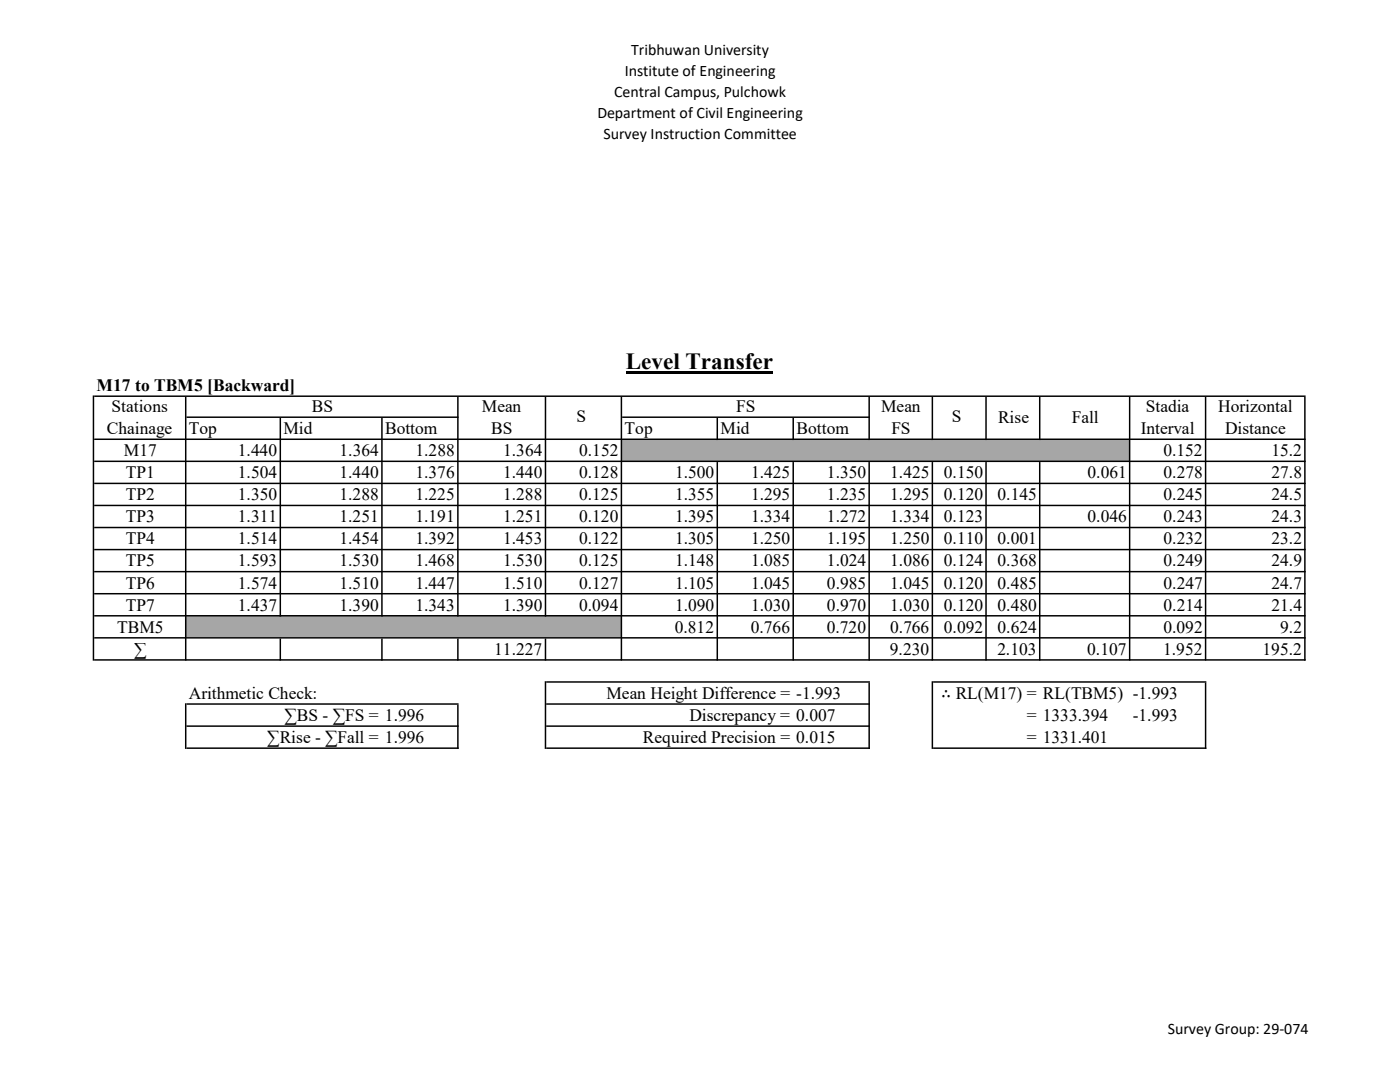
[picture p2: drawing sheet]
<svg xmlns="http://www.w3.org/2000/svg" width="279mm" height="216mm" viewBox="0 0 279 216" stroke-linecap="round" stroke-linejoin="round" font-family="sans-serif">
<defs><g id="words">
<text font-size="4.6" x="124.9" y="73.5">Level Transfer</text>
<g font-size="3.5">
<text x="19.3" y="78">M17 to TBM5 [Backward]</text>
<text x="22.3" y="82.3">Stations</text>
<text x="62.2" y="82.2">BS</text>
<text x="96.2" y="82.3">Mean</text>
<text x="146.9" y="82.2">FS</text>
<text x="175.9" y="82.3">Mean</text>
<text x="228.7" y="82.3">Stadia</text>
<text x="243.1" y="82.3">Horizontal</text>
<text x="21.3" y="86.6">Chainage</text>
<text x="37.7" y="86.6">Top</text>
<text x="56.6" y="86.6">Mid</text>
<text x="76.9" y="86.6">Bottom</text>
<text x="98" y="86.6">BS</text>
<text x="115" y="84.2">S</text>
<text x="124.7" y="86.6">Top</text>
<text x="143.8" y="86.6">Mid</text>
<text x="159" y="86.6">Bottom</text>
<text x="177.9" y="86.6">FS</text>
<text x="190" y="84.2">S</text>
<text x="199.2" y="84.4">Rise</text>
<text x="213.9" y="84.4">Fall</text>
<text x="227.7" y="86.6">Interval</text>
<text x="244.5" y="86.6">Distance</text>
<text x="24.7" y="91">M17</text>
<text x="25.1" y="95.4">TP1</text>
<text x="47.5" y="95.4">1.504</text>
<text x="47.5" y="91">1.440</text>
<text x="67.7" y="91">1.364</text>
<text x="67.8" y="95.4">1.440</text>
<text x="82.9" y="95.4">1.376</text>
<text x="82.9" y="91">1.288</text>
<text x="100.4" y="95.4">1.440</text>
<text x="100.4" y="91">1.364</text>
<text x="115.6" y="91">0.152</text>
<text x="115.6" y="95.4">0.128</text>
<text x="134.7" y="95.4">1.500</text>
<text x="149.9" y="95.4">1.425</text>
<text x="165" y="95.4">1.350</text>
<text x="177.7" y="95.4">1.425</text>
<text x="188.4" y="95.4">0.150</text>
<text x="217" y="95.4">0.061</text>
<text x="232.2" y="91">0.152</text>
<text x="232.2" y="95.4">0.278</text>
<text x="253.7" y="91">15.2</text>
<text x="253.8" y="95.4">27.8</text>
<text x="25.1" y="99.8">TP2</text>
<text x="47.5" y="99.8">1.350</text>
<text x="67.8" y="99.8">1.288</text>
<text x="82.9" y="99.8">1.225</text>
<text x="100.4" y="99.8">1.288</text>
<text x="115.6" y="99.8">0.125</text>
<text x="134.7" y="99.8">1.355</text>
<text x="149.9" y="99.8">1.295</text>
<text x="165" y="99.8">1.235</text>
<text x="177.7" y="99.8">1.295</text>
<text x="188.4" y="99.8">0.120</text>
<text x="199.1" y="99.8">0.145</text>
<text x="232.2" y="99.8">0.245</text>
<text x="253.8" y="99.8">24.5</text>
<text x="25.1" y="104.2">TP3</text>
<text x="47.5" y="104.2">1.311</text>
<text x="67.8" y="104.2">1.251</text>
<text x="82.9" y="104.2">1.191</text>
<text x="100.4" y="104.2">1.251</text>
<text x="115.6" y="104.2">0.120</text>
<text x="134.7" y="104.2">1.395</text>
<text x="149.9" y="104.2">1.334</text>
<text x="165" y="104.2">1.272</text>
<text x="177.7" y="104.2">1.334</text>
<text x="188.4" y="104.2">0.123</text>
<text x="217" y="104.2">0.046</text>
<text x="232.2" y="104.2">0.243</text>
<text x="253.8" y="104.2">24.3</text>
<text x="25.1" y="108.6">TP4</text>
<text x="25.1" y="113">TP5</text>
<text x="47.5" y="108.6">1.514</text>
<text x="47.5" y="113">1.593</text>
<text x="67.8" y="108.6">1.454</text>
<text x="67.8" y="113">1.530</text>
<text x="82.9" y="108.6">1.392</text>
<text x="82.9" y="113">1.468</text>
<text x="100.4" y="108.6">1.453</text>
<text x="100.4" y="113">1.530</text>
<text x="115.6" y="108.6">0.122</text>
<text x="115.6" y="113">0.125</text>
<text x="134.7" y="108.6">1.305</text>
<text x="134.7" y="113">1.148</text>
<text x="149.9" y="108.6">1.250</text>
<text x="149.9" y="113">1.085</text>
<text x="165" y="108.6">1.195</text>
<text x="165" y="113">1.024</text>
<text x="177.7" y="108.6">1.250</text>
<text x="177.7" y="113">1.086</text>
<text x="188.4" y="108.6">0.110</text>
<text x="188.4" y="113">0.124</text>
<text x="199.1" y="108.6">0.001</text>
<text x="199.1" y="113">0.368</text>
<text x="232.2" y="108.6">0.232</text>
<text x="232.2" y="113">0.249</text>
<text x="253.8" y="108.6">23.2</text>
<text x="253.8" y="113">24.9</text>
<text x="25.1" y="117.4">TP6</text>
<text x="47.5" y="117.4">1.574</text>
<text x="67.8" y="117.4">1.510</text>
<text x="82.9" y="117.4">1.447</text>
<text x="100.4" y="117.4">1.510</text>
<text x="115.6" y="117.4">0.127</text>
<text x="134.7" y="117.4">1.105</text>
<text x="149.9" y="117.4">1.045</text>
<text x="165" y="117.4">0.985</text>
<text x="177.7" y="117.4">1.045</text>
<text x="188.4" y="117.4">0.120</text>
<text x="199.1" y="117.4">0.485</text>
<text x="232.2" y="117.4">0.247</text>
<text x="253.8" y="117.4">24.7</text>
<text x="25.1" y="121.8">TP7</text>
<text x="47.5" y="121.8">1.437</text>
<text x="67.8" y="121.8">1.390</text>
<text x="82.9" y="121.8">1.343</text>
<text x="100.4" y="121.8">1.390</text>
<text x="115.6" y="121.8">0.094</text>
<text x="134.7" y="121.8">1.090</text>
<text x="149.9" y="121.8">1.030</text>
<text x="165" y="121.8">0.970</text>
<text x="177.7" y="121.8">1.030</text>
<text x="188.4" y="121.8">0.120</text>
<text x="199.1" y="121.8">0.480</text>
<text x="232.2" y="121.8">0.214</text>
<text x="253.8" y="121.8">21.4</text>
<text x="23.4" y="126.2">TBM5</text>
<text x="26.8" y="130.7">∑</text>
<text x="98.6" y="130.6">11.227</text>
<text x="134.7" y="126.2">0.812</text>
<text x="149.8" y="126.2">0.766</text>
<text x="165" y="126.2">0.720</text>
<text x="177.6" y="130.6">9.230</text>
<text x="177.6" y="126.2">0.766</text>
<text x="188.4" y="126.2">0.092</text>
<text x="199" y="130.6">2.103</text>
<text x="199.1" y="126.2">0.624</text>
<text x="217" y="130.6">0.107</text>
<text x="232.2" y="130.6">1.952</text>
<text x="232.2" y="126.2">0.092</text>
<text x="252" y="130.6">195.2</text>
<text x="255.5" y="126.2">9.2</text>
<text x="37.7" y="139.4">Arithmetic Check:</text>
<text x="56.8" y="143.8">∑BS - ∑FS = 1.996</text>
<text x="121" y="139.4">Mean Height Difference = -1.993</text>
<text x="137.6" y="143.8">Discrepancy = 0.007</text>
<text x="187.8" y="139.4">∴ RL(M17) = RL(TBM5) -1.993</text>
<text x="204.9" y="143.8">= 1333.394</text>
<text x="226.1" y="143.8">-1.993</text>
<text x="53.3" y="148.3">∑Rise - ∑Fall = 1.996</text>
<text x="128.3" y="148.3">Required Precision = 0.015</text>
<text x="204.9" y="148.3">= 1331.401</text>
</g>
<g font-size="3.2">
<text x="125.9" y="11">Tribhuwan University</text>
<text x="124.7" y="15.2">Institute of Engineering</text>
<text x="119.2" y="23.6">Department of Civil Engineering</text>
<text x="122.6" y="19.4">Central Campus, Pulchowk</text>
<text x="120.4" y="27.8">Survey Instruction Committee</text>
<text x="233" y="206.4">Survey Group: 29-074</text>
</g>
</g></defs>
<path d="M124.9 74.3h29.3" fill="none" stroke="#000" stroke-width=".42"/>
<path d="M124 87.6h101.5v4.5h-101.5zM37 122.9h87v4.4h-87z" fill-rule="evenodd" fill="#a6a6a6"/>
<g fill="#000">
<path d="M18.8 78.9h241.8v.3h-241.8zM124.2 83.1h49.4v.3h-49.4zM18.8 87.5h241.8v.3h-241.8zM18.8 91.9h241.8v.3h-241.8zM18.8 96.3h241.8v.3h-241.8zM18.8 100.7h241.8v.3h-241.8zM18.8 105.1h241.8v.3h-241.8zM18.8 109.5h241.8v.3h-241.8zM18.8 113.9h241.8v.3h-241.8zM18.8 118.3h241.8v.3h-241.8zM18.8 122.7h241.8v.3h-241.8zM18.8 127.1h241.8v.3h-241.8zM18.8 131.5h241.8v.3h-241.8zM186.2 135.9h54.5v.3h-54.5zM109 140.3h64.6v.3h-64.6zM109 144.7h64.6v.3h-64.6zM186.2 149.1h54.5v.3h-54.5z" fill-rule="evenodd"/>
<path d="M37.2 83.1h54.3v.3h-54.3zM143 83.4h.3v4.4h-.3zM158.2 83.4h.3v4.4h-.3zM173.3 79.2h.3v8.6h-.3zM185.9 79.2h.3v8.6h-.3zM196.6 79.2h.3v8.6h-.3zM207.3 79.2h.3v8.6h-.3z" fill-rule="evenodd"/>
<path d="M55.8 83.4h.3v39.6h-.3zM76.1 83.4h.3v39.6h-.3zM91.2 79.2h.3v43.8h-.3zM108.7 79.2h.3v43.8h-.3zM108.7 127.4h.3v4.4h-.3zM173.3 92.2h.3v39.6h-.3zM109 135.9h64.6v.3h-64.6zM185.9 92.2h.3v39.6h-.3zM240.5 79.2h.2v52.6h-.2zM36.9 79.2h.3v52.6h-.3zM91.2 127.4h.3v4.4h-.3zM37.2 140.3h54.3v.3h-54.3zM37.2 144.7h54.3v.3h-54.3zM37.2 149.1h54.3v.3h-54.3zM109 149.1h64.6v.3h-64.6zM18.5 78.9h.3v52.9h-.3z" fill-rule="evenodd"/>
<path d="M36.9 140.3h.3v9.1h-.3zM91.2 140.6h.3v8.8h-.3zM108.7 135.9h.3v13.5h-.3zM123.9 79.2h.3v52.6h-.3zM173.3 136.2h.3v13.2h-.3zM185.9 135.9h.3v13.5h-.3zM196.6 92.2h.3v39.6h-.3zM207.3 92.2h.3v39.6h-.3zM225.3 79.2h.3v52.6h-.3zM240.5 136.2h.2v13.2h-.2zM260.3 79.2h.3v52.6h-.3zM55.8 127.4h.3v4.4h-.3zM76.1 127.4h.3v4.4h-.3zM143 92.2h.3v39.6h-.3zM158.2 92.2h.3v39.6h-.3z" fill-rule="evenodd"/>
</g>
<use href="#words"/>
</svg>
